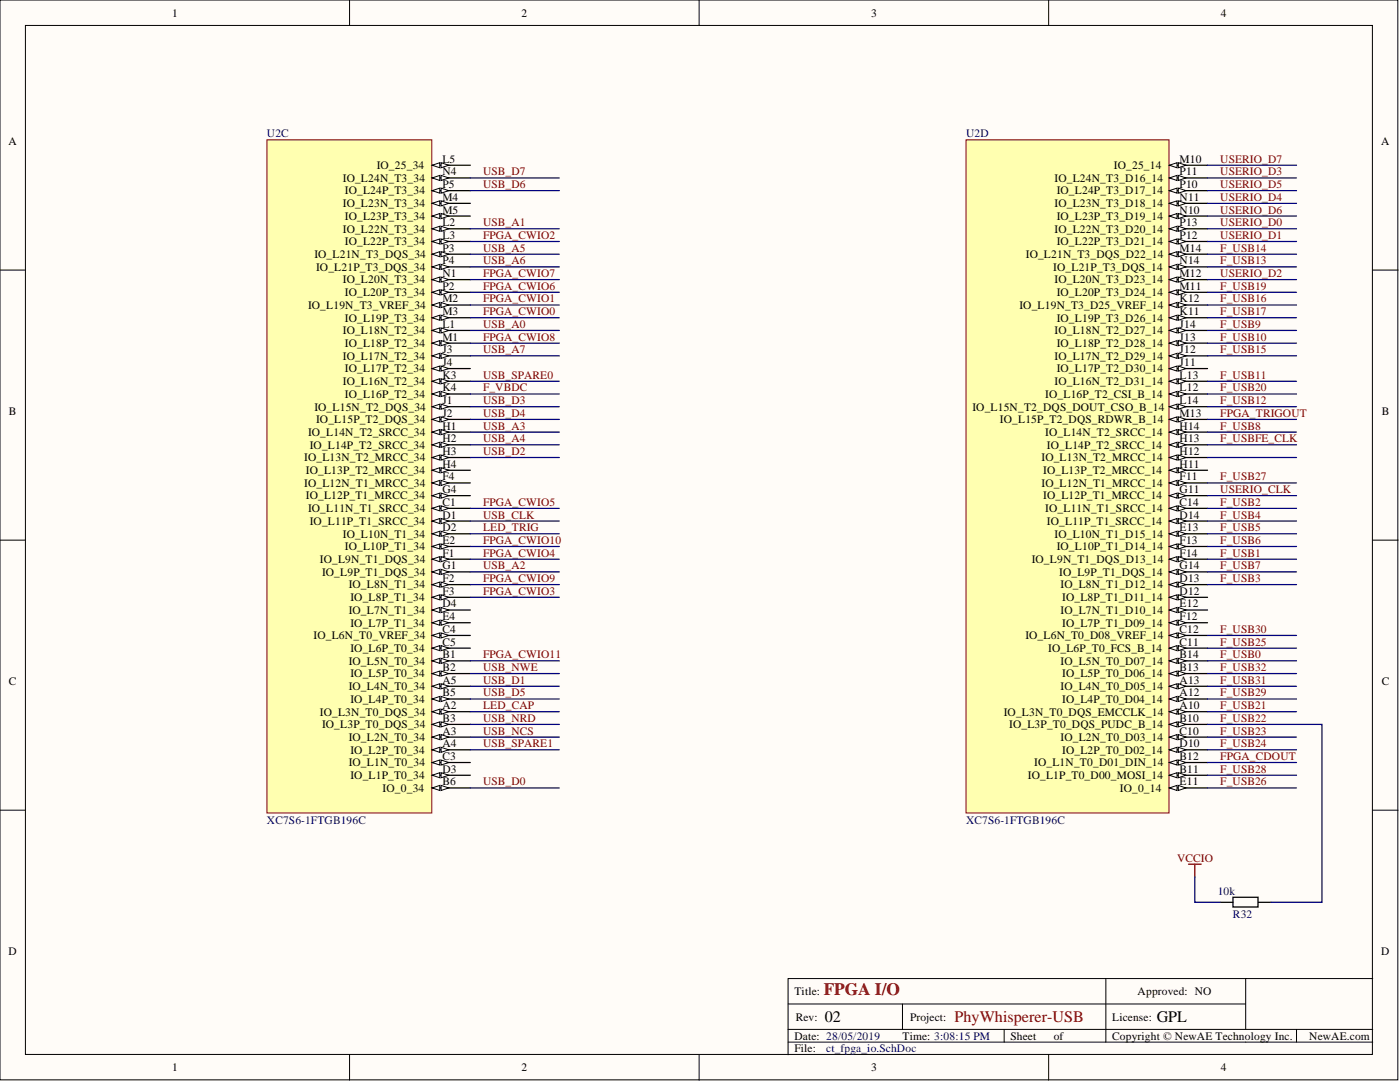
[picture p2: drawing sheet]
<svg xmlns="http://www.w3.org/2000/svg" width="279mm" height="216mm" viewBox="0 0 279 216" stroke-linecap="round" stroke-linejoin="round" font-family="sans-serif">
<defs><g id="words">
<text font-size="3.5" fill="#800000" x="164.4" y="198.6">FPGA I/O</text>
<g font-size="3.2">
<text x="164.6" y="204">02</text>
<text x="230.8" y="204">GPL</text>
</g>
<text font-size="3.2" fill="#800000" x="190.5" y="204">PhyWhisperer-USB</text>
<g font-size="2.3">
<text x="34.3" y="3.3">1</text>
<text x="104.1" y="3.3">2</text>
<text x="173.9" y="3.3">3</text>
<text x="243.6" y="3.3">4</text>
<text x="1.7" y="29">A</text>
<text x="275.7" y="29">A</text>
<text x="75.2" y="33.7">IO_25_34</text>
<text x="88.3" y="35">N4</text>
<text x="88.3" y="32.5">L5</text>
<text x="222.3" y="33.7">IO_25_14</text>
<text x="235.4" y="35">P11</text>
<text x="235.4" y="32.5">M10</text>
<text x="68.4" y="41.3">IO_L23N_T3_34</text>
<text x="68.4" y="36.3">IO_L24N_T3_34</text>
<text x="68.8" y="38.8">IO_L24P_T3_34</text>
<text x="88.3" y="40.1">M4</text>
<text x="88.3" y="37.5">P5</text>
<text x="210.5" y="41.3">IO_L23N_T3_D18_14</text>
<text x="210.5" y="36.3">IO_L24N_T3_D16_14</text>
<text x="210.9" y="38.8">IO_L24P_T3_D17_14</text>
<text x="235.4" y="40.1">N11</text>
<text x="235.4" y="37.5">P10</text>
<text x="68.4" y="46.4">IO_L22N_T3_34</text>
<text x="68.8" y="43.9">IO_L23P_T3_34</text>
<text x="88.3" y="47.7">L3</text>
<text x="88.3" y="45.1">L2</text>
<text x="88.3" y="42.6">M5</text>
<text x="210.5" y="46.4">IO_L22N_T3_D20_14</text>
<text x="210.9" y="43.9">IO_L23P_T3_D19_14</text>
<text x="235.4" y="47.7">P12</text>
<text x="235.4" y="45.1">P13</text>
<text x="235.4" y="42.6">N10</text>
<text x="62.7" y="51.5">IO_L21N_T3_DQS_34</text>
<text x="68.8" y="48.9">IO_L22P_T3_34</text>
<text x="88.3" y="52.7">P4</text>
<text x="88.3" y="50.2">P3</text>
<text x="204.7" y="51.5">IO_L21N_T3_DQS_D22_14</text>
<text x="210.9" y="48.9">IO_L22P_T3_D21_14</text>
<text x="235.4" y="52.7">N14</text>
<text x="235.4" y="50.2">M14</text>
<text x="63.1" y="54">IO_L21P_T3_DQS_34</text>
<text x="68.4" y="56.6">IO_L20N_T3_34</text>
<text x="68.8" y="59.1">IO_L20P_T3_34</text>
<text x="88.3" y="57.8">P2</text>
<text x="88.3" y="55.3">N1</text>
<text x="210.2" y="54">IO_L21P_T3_DQS_14</text>
<text x="210.5" y="56.6">IO_L20N_T3_D23_14</text>
<text x="210.9" y="59.1">IO_L20P_T3_D24_14</text>
<text x="235.4" y="57.8">M11</text>
<text x="235.4" y="55.3">M12</text>
<text x="61.5" y="61.6">IO_L19N_T3_VREF_34</text>
<text x="68.8" y="64.2">IO_L19P_T3_34</text>
<text x="88.3" y="65.4">L1</text>
<text x="88.3" y="62.9">M3</text>
<text x="88.3" y="60.4">M2</text>
<text x="203.4" y="61.6">IO_L19N_T3_D25_VREF_14</text>
<text x="210.9" y="64.2">IO_L19P_T3_D26_14</text>
<text x="235.4" y="65.4">J14</text>
<text x="235.4" y="62.9">K11</text>
<text x="235.4" y="60.4">K12</text>
<text x="68.4" y="71.8">IO_L17N_T2_34</text>
<text x="68.4" y="66.7">IO_L18N_T2_34</text>
<text x="68.8" y="69.2">IO_L18P_T2_34</text>
<text x="88.3" y="70.5">J3</text>
<text x="88.3" y="68">M1</text>
<text x="210.5" y="71.8">IO_L17N_T2_D29_14</text>
<text x="210.5" y="66.7">IO_L18N_T2_D27_14</text>
<text x="210.9" y="69.2">IO_L18P_T2_D28_14</text>
<text x="235.4" y="70.5">J12</text>
<text x="235.4" y="68">J13</text>
<text x="68.4" y="76.8">IO_L16N_T2_34</text>
<text x="68.8" y="74.3">IO_L17P_T2_34</text>
<text x="88.3" y="75.6">K3</text>
<text x="88.3" y="73">J4</text>
<text x="210.5" y="76.8">IO_L16N_T2_D31_14</text>
<text x="210.9" y="74.3">IO_L17P_T2_D30_14</text>
<text x="235.4" y="75.6">L13</text>
<text x="235.4" y="73">J11</text>
<text x="1.8" y="82.8">B</text>
<text x="62.7" y="81.9">IO_L15N_T2_DQS_34</text>
<text x="68.8" y="79.4">IO_L16P_T2_34</text>
<text x="88.3" y="83.2">J2</text>
<text x="88.3" y="80.6">J1</text>
<text x="88.3" y="78.1">K4</text>
<text x="194.1" y="81.9">IO_L15N_T2_DQS_DOUT_CSO_B_14</text>
<text x="208.6" y="79.4">IO_L16P_T2_CSI_B_14</text>
<text x="235.4" y="83.2">M13</text>
<text x="235.4" y="80.6">L14</text>
<text x="235.4" y="78.1">L12</text>
<text x="275.7" y="82.8">B</text>
<text x="61.5" y="87">IO_L14N_T2_SRCC_34</text>
<text x="61.8" y="89.5">IO_L14P_T2_SRCC_34</text>
<text x="63.1" y="84.4">IO_L15P_T2_DQS_34</text>
<text x="88.3" y="88.3">H2</text>
<text x="88.3" y="85.7">H1</text>
<text x="199.6" y="84.4">IO_L15P_T2_DQS_RDWR_B_14</text>
<text x="208.6" y="87">IO_L14N_T2_SRCC_14</text>
<text x="208.9" y="89.5">IO_L14P_T2_SRCC_14</text>
<text x="235.4" y="88.3">H13</text>
<text x="235.4" y="85.7">H14</text>
<text x="60.7" y="92.1">IO_L13N_T2_MRCC_34</text>
<text x="61.1" y="94.6">IO_L13P_T2_MRCC_34</text>
<text x="88.3" y="95.9">F4</text>
<text x="88.3" y="93.3">H4</text>
<text x="88.3" y="90.8">H3</text>
<text x="207.8" y="92.1">IO_L13N_T2_MRCC_14</text>
<text x="208.2" y="94.6">IO_L13P_T2_MRCC_14</text>
<text x="235.4" y="95.9">F11</text>
<text x="235.4" y="93.3">H11</text>
<text x="235.4" y="90.8">H12</text>
<text x="60.7" y="97.1">IO_L12N_T1_MRCC_34</text>
<text x="61.1" y="99.7">IO_L12P_T1_MRCC_34</text>
<text x="88.3" y="100.9">C1</text>
<text x="88.3" y="98.4">G4</text>
<text x="207.8" y="97.1">IO_L12N_T1_MRCC_14</text>
<text x="208.2" y="99.7">IO_L12P_T1_MRCC_14</text>
<text x="235.4" y="100.9">C14</text>
<text x="235.4" y="98.4">G11</text>
<text x="61.5" y="102.2">IO_L11N_T1_SRCC_34</text>
<text x="61.8" y="104.7">IO_L11P_T1_SRCC_34</text>
<text x="68.4" y="107.3">IO_L10N_T1_34</text>
<text x="88.3" y="106">D2</text>
<text x="88.3" y="103.5">D1</text>
<text x="208.6" y="102.2">IO_L11N_T1_SRCC_14</text>
<text x="208.9" y="104.7">IO_L11P_T1_SRCC_14</text>
<text x="210.5" y="107.3">IO_L10N_T1_D15_14</text>
<text x="235.4" y="106">E13</text>
<text x="235.4" y="103.5">D14</text>
<text x="63.8" y="112.3">IO_L9N_T1_DQS_34</text>
<text x="68.8" y="109.8">IO_L10P_T1_34</text>
<text x="88.3" y="113.6">G1</text>
<text x="88.3" y="111.1">F1</text>
<text x="88.3" y="108.5">E2</text>
<text x="205.9" y="112.3">IO_L9N_T1_DQS_D13_14</text>
<text x="210.9" y="109.8">IO_L10P_T1_D14_14</text>
<text x="235.4" y="113.6">G14</text>
<text x="235.4" y="111.1">F14</text>
<text x="235.4" y="108.5">F13</text>
<text x="64.3" y="114.9">IO_L9P_T1_DQS_34</text>
<text x="69.6" y="117.4">IO_L8N_T1_34</text>
<text x="69.9" y="119.9">IO_L8P_T1_34</text>
<text x="88.3" y="118.7">F3</text>
<text x="88.3" y="116.1">F2</text>
<text x="211.4" y="114.9">IO_L9P_T1_DQS_14</text>
<text x="211.6" y="117.4">IO_L8N_T1_D12_14</text>
<text x="212" y="119.9">IO_L8P_T1_D11_14</text>
<text x="235.4" y="118.7">D12</text>
<text x="235.4" y="116.1">D13</text>
<text x="69.6" y="122.5">IO_L7N_T1_34</text>
<text x="69.9" y="125">IO_L7P_T1_34</text>
<text x="88.3" y="123.8">E4</text>
<text x="88.3" y="121.2">D4</text>
<text x="211.6" y="122.5">IO_L7N_T1_D10_14</text>
<text x="212" y="125">IO_L7P_T1_D09_14</text>
<text x="235.4" y="123.8">F12</text>
<text x="235.4" y="121.2">E12</text>
<text x="62.6" y="127.6">IO_L6N_T0_VREF_34</text>
<text x="69.9" y="130.1">IO_L6P_T0_34</text>
<text x="88.3" y="131.4">B1</text>
<text x="88.3" y="128.8">C5</text>
<text x="88.3" y="126.3">C4</text>
<text x="204.6" y="127.6">IO_L6N_T0_D08_VREF_14</text>
<text x="209.2" y="130.1">IO_L6P_T0_FCS_B_14</text>
<text x="235.4" y="131.4">B14</text>
<text x="235.4" y="128.8">C11</text>
<text x="235.4" y="126.3">C12</text>
<text x="1.8" y="136.8">C</text>
<text x="69.6" y="137.7">IO_L4N_T0_34</text>
<text x="69.6" y="132.6">IO_L5N_T0_34</text>
<text x="69.9" y="135.2">IO_L5P_T0_34</text>
<text x="88.3" y="136.4">A5</text>
<text x="88.3" y="133.9">B2</text>
<text x="211.6" y="137.7">IO_L4N_T0_D05_14</text>
<text x="211.6" y="132.6">IO_L5N_T0_D07_14</text>
<text x="212" y="135.2">IO_L5P_T0_D06_14</text>
<text x="235.4" y="136.4">A13</text>
<text x="235.4" y="133.9">B13</text>
<text x="275.7" y="136.8">C</text>
<text x="63.8" y="142.8">IO_L3N_T0_DQS_34</text>
<text x="69.9" y="140.2">IO_L4P_T0_34</text>
<text x="88.3" y="141.5">A2</text>
<text x="88.3" y="139">B5</text>
<text x="200.3" y="142.8">IO_L3N_T0_DQS_EMCCLK_14</text>
<text x="212" y="140.2">IO_L4P_T0_D04_14</text>
<text x="235.4" y="141.5">A10</text>
<text x="235.4" y="139">A12</text>
<text x="64.3" y="145.3">IO_L3P_T0_DQS_34</text>
<text x="69.6" y="147.8">IO_L2N_T0_34</text>
<text x="88.3" y="149.1">A4</text>
<text x="88.3" y="146.6">A3</text>
<text x="88.3" y="144">B3</text>
<text x="201.4" y="145.3">IO_L3P_T0_DQS_PUDC_B_14</text>
<text x="211.6" y="147.8">IO_L2N_T0_D03_14</text>
<text x="235.4" y="149.1">D10</text>
<text x="235.4" y="146.6">C10</text>
<text x="235.4" y="144">B10</text>
<text x="69.6" y="152.9">IO_L1N_T0_34</text>
<text x="69.9" y="155.4">IO_L1P_T0_34</text>
<text x="69.9" y="150.4">IO_L2P_T0_34</text>
<text x="88.3" y="154.2">D3</text>
<text x="88.3" y="151.6">C3</text>
<text x="205.1" y="155.4">IO_L1P_T0_D00_MOSI_14</text>
<text x="206.4" y="152.9">IO_L1N_T0_D01_DIN_14</text>
<text x="212" y="150.4">IO_L2P_T0_D02_14</text>
<text x="235.4" y="154.2">B11</text>
<text x="235.4" y="151.6">B12</text>
<text x="76.4" y="158">IO_0_34</text>
<text x="88.3" y="156.7">B6</text>
<text x="223.5" y="158">IO_0_14</text>
<text x="235.4" y="156.7">E11</text>
<text x="1.7" y="190.6">D</text>
<text x="275.7" y="190.6">D</text>
<text x="158.5" y="198.6">Title:</text>
<text x="158.8" y="203.6">Rev:</text>
<text x="181.6" y="203.6">Project:</text>
<text x="222" y="203.6">License:</text>
<text x="227" y="198.6">Approved: NO</text>
<text x="158.5" y="207.4">Date: 28/05/2019</text>
<text x="158.5" y="210">File:</text>
<text x="180.1" y="207.4">Time: 3:08:15 PM</text>
<text x="201.7" y="207.4">Sheet</text>
<text x="210.3" y="207.4">of</text>
<text x="222" y="207.4">Copyright © NewAE Technology Inc.</text>
<text x="261.3" y="207.4">NewAE.com</text>
<text x="34.3" y="213.8">1</text>
<text x="104.1" y="213.8">2</text>
<text x="173.9" y="213.8">3</text>
<text x="243.6" y="213.8">4</text>
</g>
<g font-size="2.3" fill="#000080">
<text x="53.3" y="27.4">U2C</text>
<text x="192.8" y="27.4">U2D</text>
<text x="53.3" y="164.3">XC7S6-1FTGB196C</text>
<text x="192.8" y="164.3">XC7S6-1FTGB196C</text>
<text x="243" y="178.5">10k</text>
<text x="246.1" y="183.1">R32</text>
<text x="164.9" y="210">ct_fpga_io.SchDoc</text>
</g>
<g font-size="2.3" fill="#800000">
<text x="96.4" y="35">USB_D7</text>
<text x="243.5" y="35">USERIO_D3</text>
<text x="243.5" y="32.5">USERIO_D7</text>
<text x="96.4" y="37.5">USB_D6</text>
<text x="243.5" y="40.1">USERIO_D4</text>
<text x="243.5" y="37.5">USERIO_D5</text>
<text x="96.4" y="45.1">USB_A1</text>
<text x="96.4" y="47.7">FPGA_CWIO2</text>
<text x="243.5" y="45.1">USERIO_D0</text>
<text x="243.5" y="47.7">USERIO_D1</text>
<text x="243.5" y="42.6">USERIO_D6</text>
<text x="96.4" y="50.2">USB_A5</text>
<text x="96.4" y="52.7">USB_A6</text>
<text x="243.5" y="52.7">F_USB13</text>
<text x="243.5" y="50.2">F_USB14</text>
<text x="96.4" y="57.8">FPGA_CWIO6</text>
<text x="96.4" y="55.3">FPGA_CWIO7</text>
<text x="243.5" y="55.3">USERIO_D2</text>
<text x="243.5" y="57.8">F_USB19</text>
<text x="96.4" y="65.4">USB_A0</text>
<text x="96.4" y="62.9">FPGA_CWIO0</text>
<text x="96.4" y="60.4">FPGA_CWIO1</text>
<text x="243.5" y="65.4">F_USB9</text>
<text x="243.5" y="60.4">F_USB16</text>
<text x="243.5" y="62.9">F_USB17</text>
<text x="96.4" y="70.5">USB_A7</text>
<text x="96.4" y="68">FPGA_CWIO8</text>
<text x="243.5" y="68">F_USB10</text>
<text x="243.5" y="70.5">F_USB15</text>
<text x="96.4" y="75.6">USB_SPARE0</text>
<text x="243.5" y="75.6">F_USB11</text>
<text x="96.4" y="80.6">USB_D3</text>
<text x="96.4" y="83.2">USB_D4</text>
<text x="96.4" y="78.1">F_VBDC</text>
<text x="243.5" y="80.6">F_USB12</text>
<text x="243.5" y="78.1">F_USB20</text>
<text x="243.5" y="83.2">FPGA_TRIGOUT</text>
<text x="96.4" y="85.7">USB_A3</text>
<text x="96.4" y="88.3">USB_A4</text>
<text x="243.5" y="85.7">F_USB8</text>
<text x="243.5" y="88.3">F_USBFE_CLK</text>
<text x="96.4" y="90.8">USB_D2</text>
<text x="243.5" y="95.9">F_USB27</text>
<text x="96.4" y="100.9">FPGA_CWIO5</text>
<text x="243.5" y="98.4">USERIO_CLK</text>
<text x="243.5" y="100.9">F_USB2</text>
<text x="96.4" y="103.5">USB_CLK</text>
<text x="96.4" y="106">LED_TRIG</text>
<text x="243.5" y="103.5">F_USB4</text>
<text x="243.5" y="106">F_USB5</text>
<text x="96.4" y="113.6">USB_A2</text>
<text x="96.4" y="111.1">FPGA_CWIO4</text>
<text x="96.4" y="108.5">FPGA_CWIO10</text>
<text x="243.5" y="111.1">F_USB1</text>
<text x="243.5" y="108.5">F_USB6</text>
<text x="243.5" y="113.6">F_USB7</text>
<text x="96.4" y="118.7">FPGA_CWIO3</text>
<text x="96.4" y="116.1">FPGA_CWIO9</text>
<text x="243.5" y="116.1">F_USB3</text>
<text x="96.4" y="131.4">FPGA_CWIO11</text>
<text x="243.5" y="131.4">F_USB0</text>
<text x="243.5" y="128.8">F_USB25</text>
<text x="243.5" y="126.3">F_USB30</text>
<text x="96.4" y="136.4">USB_D1</text>
<text x="96.4" y="133.9">USB_NWE</text>
<text x="243.5" y="136.4">F_USB31</text>
<text x="243.5" y="133.9">F_USB32</text>
<text x="96.4" y="139">USB_D5</text>
<text x="96.4" y="141.5">LED_CAP</text>
<text x="243.5" y="141.5">F_USB21</text>
<text x="243.5" y="139">F_USB29</text>
<text x="96.4" y="144">USB_NRD</text>
<text x="96.4" y="146.6">USB_NCS</text>
<text x="96.4" y="149.1">USB_SPARE1</text>
<text x="243.5" y="144">F_USB22</text>
<text x="243.5" y="146.6">F_USB23</text>
<text x="243.5" y="149.1">F_USB24</text>
<text x="243.5" y="151.6">FPGA_CDOUT</text>
<text x="243.5" y="154.2">F_USB28</text>
<text x="96.4" y="156.7">USB_D0</text>
<text x="243.5" y="156.7">F_USB26</text>
<text x="234.9" y="171.9">VCCIO</text>
</g>
</g></defs>
<g fill="#fffcf8" stroke="#000" stroke-width=".2">
<path d="M0 0h279v215.5h-279z"/>
<path d="M5.1 5.1h268.8v205.3h-268.8z"/>
</g>
<g fill="none" stroke="#000" stroke-width=".2">
<path d="M69.8 0v5.1M139.5 0v5.1M209.3 0v5.1M0 53.9h5.1M274 53.9h5M0 107.8h5.1M274 107.8h5M0 161.7h5.1M274 161.7h5M220.7 195.3v12.6M248.6 195.3h-91.3v15.2M274 195.3h-25.4v10.1"/>
<path d="M69.8 210.5v5M139.5 210.5v5M157.3 200.3h91.3M157.3 207.9h116.7M157.3 205.4h116.7M180.1 200.3v5.1M200.4 205.4v2.5M209.3 210.5v5M258.7 205.4v2.5"/>
</g>
<path d="M53.3 27.9h32.9v134.3h-32.9z" fill="#ffffb0" stroke="#800000" stroke-width=".2"/>
<path d="M86.2 157.2h7.7" fill="none" stroke="#000" stroke-width=".25"/>
<path d="M86.2 157.2l1.6-.5v1z" fill="#fffcf8"/>
<path d="M86.2 157.2l1.6-.5v1z" fill="none" stroke="#000" stroke-width=".2"/>
<path d="M88 156.7l1.5 .5-1.5 .5z" fill="#fffcf8"/>
<path d="M88 156.7l1.5 .5-1.5 .5z" fill="none" stroke="#000" stroke-width=".2"/>
<path d="M86.2 154.7h7.7" fill="none" stroke="#000" stroke-width=".25"/>
<path d="M86.2 154.7l1.6-.5v1z" fill="#fffcf8"/>
<path d="M86.2 154.7l1.6-.5v1z" fill="none" stroke="#000" stroke-width=".2"/>
<path d="M88 154.2l1.5 .5-1.5 .5z" fill="#fffcf8"/>
<path d="M88 154.2l1.5 .5-1.5 .5z" fill="none" stroke="#000" stroke-width=".2"/>
<path d="M86.2 152.2h7.7" fill="none" stroke="#000" stroke-width=".25"/>
<path d="M86.2 152.2l1.6-.6v1.1z" fill="#fffcf8"/>
<path d="M86.2 152.2l1.6-.6v1.1z" fill="none" stroke="#000" stroke-width=".2"/>
<path d="M88 151.6l1.5 .6-1.5 .5z" fill="#fffcf8"/>
<path d="M88 151.6l1.5 .6-1.5 .5z" fill="none" stroke="#000" stroke-width=".2"/>
<path d="M86.2 149.6h7.7" fill="none" stroke="#000" stroke-width=".25"/>
<path d="M86.2 149.6l1.6-.5v1z" fill="#fffcf8"/>
<path d="M86.2 149.6l1.6-.5v1z" fill="none" stroke="#000" stroke-width=".2"/>
<path d="M88 149.1l1.5 .5-1.5 .5z" fill="#fffcf8"/>
<path d="M88 149.1l1.5 .5-1.5 .5z" fill="none" stroke="#000" stroke-width=".2"/>
<path d="M86.2 147.1h7.7" fill="none" stroke="#000" stroke-width=".25"/>
<path d="M86.2 147.1l1.6-.5v1z" fill="#fffcf8"/>
<path d="M86.2 147.1l1.6-.5v1z" fill="none" stroke="#000" stroke-width=".2"/>
<path d="M88 146.6l1.5 .5-1.5 .5z" fill="#fffcf8"/>
<path d="M88 146.6l1.5 .5-1.5 .5z" fill="none" stroke="#000" stroke-width=".2"/>
<path d="M86.2 144.5h7.7" fill="none" stroke="#000" stroke-width=".25"/>
<path d="M86.2 144.5l1.6-.5v1.1z" fill="#fffcf8"/>
<path d="M86.2 144.5l1.6-.5v1.1z" fill="none" stroke="#000" stroke-width=".2"/>
<path d="M88 144l1.5 .5-1.5 .6z" fill="#fffcf8"/>
<path d="M88 144l1.5 .5-1.5 .6z" fill="none" stroke="#000" stroke-width=".2"/>
<path d="M86.2 142h7.7" fill="none" stroke="#000" stroke-width=".25"/>
<path d="M86.2 142l1.6-.5v1z" fill="#fffcf8"/>
<path d="M86.2 142l1.6-.5v1z" fill="none" stroke="#000" stroke-width=".2"/>
<path d="M88 141.5l1.5 .5-1.5 .5z" fill="#fffcf8"/>
<path d="M88 141.5l1.5 .5-1.5 .5z" fill="none" stroke="#000" stroke-width=".2"/>
<path d="M86.2 139.5h7.7" fill="none" stroke="#000" stroke-width=".25"/>
<path d="M86.2 139.5l1.6-.5v1z" fill="#fffcf8"/>
<path d="M86.2 139.5l1.6-.5v1z" fill="none" stroke="#000" stroke-width=".2"/>
<path d="M88 139l1.5 .5-1.5 .5z" fill="#fffcf8"/>
<path d="M88 139l1.5 .5-1.5 .5z" fill="none" stroke="#000" stroke-width=".2"/>
<path d="M86.2 136.9h7.7" fill="none" stroke="#000" stroke-width=".25"/>
<path d="M86.2 136.9l1.6-.5v1z" fill="#fffcf8"/>
<path d="M86.2 136.9l1.6-.5v1z" fill="none" stroke="#000" stroke-width=".2"/>
<path d="M88 136.4l1.5 .5-1.5 .5z" fill="#fffcf8"/>
<path d="M88 136.4l1.5 .5-1.5 .5z" fill="none" stroke="#000" stroke-width=".2"/>
<path d="M86.2 134.4h7.7" fill="none" stroke="#000" stroke-width=".25"/>
<path d="M86.2 134.4l1.6-.5v1z" fill="#fffcf8"/>
<path d="M86.2 134.4l1.6-.5v1z" fill="none" stroke="#000" stroke-width=".2"/>
<path d="M88 133.9l1.5 .5-1.5 .5z" fill="#fffcf8"/>
<path d="M88 133.9l1.5 .5-1.5 .5z" fill="none" stroke="#000" stroke-width=".2"/>
<path d="M86.2 131.9h7.7" fill="none" stroke="#000" stroke-width=".25"/>
<path d="M86.2 131.9l1.6-.5v1z" fill="#fffcf8"/>
<path d="M86.2 131.9l1.6-.5v1z" fill="none" stroke="#000" stroke-width=".2"/>
<path d="M88 131.4l1.5 .5-1.5 .5z" fill="#fffcf8"/>
<path d="M88 131.4l1.5 .5-1.5 .5z" fill="none" stroke="#000" stroke-width=".2"/>
<path d="M86.2 129.3h7.7" fill="none" stroke="#000" stroke-width=".25"/>
<path d="M86.2 129.3l1.6-.5v1z" fill="#fffcf8"/>
<path d="M86.2 129.3l1.6-.5v1z" fill="none" stroke="#000" stroke-width=".2"/>
<path d="M88 128.8l1.5 .5-1.5 .5z" fill="#fffcf8"/>
<path d="M88 128.8l1.5 .5-1.5 .5z" fill="none" stroke="#000" stroke-width=".2"/>
<path d="M86.2 126.8h7.7" fill="none" stroke="#000" stroke-width=".25"/>
<path d="M86.2 126.8l1.6-.5v1z" fill="#fffcf8"/>
<path d="M86.2 126.8l1.6-.5v1z" fill="none" stroke="#000" stroke-width=".2"/>
<path d="M88 126.3l1.5 .5-1.5 .5z" fill="#fffcf8"/>
<path d="M88 126.3l1.5 .5-1.5 .5z" fill="none" stroke="#000" stroke-width=".2"/>
<path d="M86.2 124.3h7.7" fill="none" stroke="#000" stroke-width=".25"/>
<path d="M86.2 124.3l1.6-.5v1z" fill="#fffcf8"/>
<path d="M86.2 124.3l1.6-.5v1z" fill="none" stroke="#000" stroke-width=".2"/>
<path d="M88 123.8l1.5 .5-1.5 .5z" fill="#fffcf8"/>
<path d="M88 123.8l1.5 .5-1.5 .5z" fill="none" stroke="#000" stroke-width=".2"/>
<path d="M86.2 121.7h7.7" fill="none" stroke="#000" stroke-width=".25"/>
<path d="M86.2 121.7l1.6-.5v1z" fill="#fffcf8"/>
<path d="M86.2 121.7l1.6-.5v1z" fill="none" stroke="#000" stroke-width=".2"/>
<path d="M88 121.2l1.5 .5-1.5 .5z" fill="#fffcf8"/>
<path d="M88 121.2l1.5 .5-1.5 .5z" fill="none" stroke="#000" stroke-width=".2"/>
<path d="M86.2 119.2h7.7" fill="none" stroke="#000" stroke-width=".25"/>
<path d="M86.2 119.2l1.6-.5v1z" fill="#fffcf8"/>
<path d="M86.2 119.2l1.6-.5v1z" fill="none" stroke="#000" stroke-width=".2"/>
<path d="M88 118.7l1.5 .5-1.5 .5z" fill="#fffcf8"/>
<path d="M88 118.7l1.5 .5-1.5 .5z" fill="none" stroke="#000" stroke-width=".2"/>
<path d="M86.2 116.7h7.7" fill="none" stroke="#000" stroke-width=".25"/>
<path d="M86.2 116.7l1.6-.6v1.1z" fill="#fffcf8"/>
<path d="M86.2 116.7l1.6-.6v1.1z" fill="none" stroke="#000" stroke-width=".2"/>
<path d="M88 116.1l1.5 .6-1.5 .5z" fill="#fffcf8"/>
<path d="M88 116.1l1.5 .6-1.5 .5z" fill="none" stroke="#000" stroke-width=".2"/>
<path d="M86.2 114.1h7.7" fill="none" stroke="#000" stroke-width=".25"/>
<path d="M86.2 114.1l1.6-.5v1z" fill="#fffcf8"/>
<path d="M86.2 114.1l1.6-.5v1z" fill="none" stroke="#000" stroke-width=".2"/>
<path d="M88 113.6l1.5 .5-1.5 .5z" fill="#fffcf8"/>
<path d="M88 113.6l1.5 .5-1.5 .5z" fill="none" stroke="#000" stroke-width=".2"/>
<path d="M86.2 111.6h7.7" fill="none" stroke="#000" stroke-width=".25"/>
<path d="M86.2 111.6l1.6-.5v1z" fill="#fffcf8"/>
<path d="M86.2 111.6l1.6-.5v1z" fill="none" stroke="#000" stroke-width=".2"/>
<path d="M88 111.1l1.5 .5-1.5 .5z" fill="#fffcf8"/>
<path d="M88 111.1l1.5 .5-1.5 .5z" fill="none" stroke="#000" stroke-width=".2"/>
<path d="M86.2 109h7.7" fill="none" stroke="#000" stroke-width=".25"/>
<path d="M86.2 109l1.6-.5v1.1z" fill="#fffcf8"/>
<path d="M86.2 109l1.6-.5v1.1z" fill="none" stroke="#000" stroke-width=".2"/>
<path d="M88 108.5l1.5 .5-1.5 .6z" fill="#fffcf8"/>
<path d="M88 108.5l1.5 .5-1.5 .6z" fill="none" stroke="#000" stroke-width=".2"/>
<path d="M86.2 106.5h7.7" fill="none" stroke="#000" stroke-width=".25"/>
<path d="M86.2 106.5l1.6-.5v1z" fill="#fffcf8"/>
<path d="M86.2 106.5l1.6-.5v1z" fill="none" stroke="#000" stroke-width=".2"/>
<path d="M88 106l1.5 .5-1.5 .5z" fill="#fffcf8"/>
<path d="M88 106l1.5 .5-1.5 .5z" fill="none" stroke="#000" stroke-width=".2"/>
<path d="M86.2 104h7.7" fill="none" stroke="#000" stroke-width=".25"/>
<path d="M86.2 104l1.6-.5v1z" fill="#fffcf8"/>
<path d="M86.2 104l1.6-.5v1z" fill="none" stroke="#000" stroke-width=".2"/>
<path d="M88 103.5l1.5 .5-1.5 .5z" fill="#fffcf8"/>
<path d="M88 103.5l1.5 .5-1.5 .5z" fill="none" stroke="#000" stroke-width=".2"/>
<path d="M86.2 101.4h7.7" fill="none" stroke="#000" stroke-width=".25"/>
<path d="M86.2 101.4l1.6-.5v1z" fill="#fffcf8"/>
<path d="M86.2 101.4l1.6-.5v1z" fill="none" stroke="#000" stroke-width=".2"/>
<path d="M88 100.9l1.5 .5-1.5 .5z" fill="#fffcf8"/>
<path d="M88 100.9l1.5 .5-1.5 .5z" fill="none" stroke="#000" stroke-width=".2"/>
<path d="M86.2 98.9h7.7" fill="none" stroke="#000" stroke-width=".25"/>
<path d="M86.2 98.9l1.6-.5v1z" fill="#fffcf8"/>
<path d="M86.2 98.9l1.6-.5v1z" fill="none" stroke="#000" stroke-width=".2"/>
<path d="M88 98.4l1.5 .5-1.5 .5z" fill="#fffcf8"/>
<path d="M88 98.4l1.5 .5-1.5 .5z" fill="none" stroke="#000" stroke-width=".2"/>
<path d="M86.2 96.4h7.7" fill="none" stroke="#000" stroke-width=".25"/>
<path d="M86.2 96.4l1.6-.5v1z" fill="#fffcf8"/>
<path d="M86.2 96.4l1.6-.5v1z" fill="none" stroke="#000" stroke-width=".2"/>
<path d="M88 95.9l1.5 .5-1.5 .5z" fill="#fffcf8"/>
<path d="M88 95.9l1.5 .5-1.5 .5z" fill="none" stroke="#000" stroke-width=".2"/>
<path d="M86.2 93.8h7.7" fill="none" stroke="#000" stroke-width=".25"/>
<path d="M86.2 93.8l1.6-.5v1z" fill="#fffcf8"/>
<path d="M86.2 93.8l1.6-.5v1z" fill="none" stroke="#000" stroke-width=".2"/>
<path d="M88 93.3l1.5 .5-1.5 .5z" fill="#fffcf8"/>
<path d="M88 93.3l1.5 .5-1.5 .5z" fill="none" stroke="#000" stroke-width=".2"/>
<path d="M86.2 91.3h7.7" fill="none" stroke="#000" stroke-width=".25"/>
<path d="M86.2 91.3l1.6-.5v1z" fill="#fffcf8"/>
<path d="M86.2 91.3l1.6-.5v1z" fill="none" stroke="#000" stroke-width=".2"/>
<path d="M88 90.8l1.5 .5-1.5 .5z" fill="#fffcf8"/>
<path d="M88 90.8l1.5 .5-1.5 .5z" fill="none" stroke="#000" stroke-width=".2"/>
<path d="M86.2 88.8h7.7" fill="none" stroke="#000" stroke-width=".25"/>
<path d="M86.2 88.8l1.6-.5v1z" fill="#fffcf8"/>
<path d="M86.2 88.8l1.6-.5v1z" fill="none" stroke="#000" stroke-width=".2"/>
<path d="M88 88.3l1.5 .5-1.5 .5z" fill="#fffcf8"/>
<path d="M88 88.3l1.5 .5-1.5 .5z" fill="none" stroke="#000" stroke-width=".2"/>
<path d="M86.2 86.2h7.7" fill="none" stroke="#000" stroke-width=".25"/>
<path d="M86.2 86.2l1.6-.5v1z" fill="#fffcf8"/>
<path d="M86.2 86.2l1.6-.5v1z" fill="none" stroke="#000" stroke-width=".2"/>
<path d="M88 85.7l1.5 .5-1.5 .5z" fill="#fffcf8"/>
<path d="M88 85.7l1.5 .5-1.5 .5z" fill="none" stroke="#000" stroke-width=".2"/>
<path d="M86.2 83.7h7.7" fill="none" stroke="#000" stroke-width=".25"/>
<path d="M86.2 83.7l1.6-.5v1z" fill="#fffcf8"/>
<path d="M86.2 83.7l1.6-.5v1z" fill="none" stroke="#000" stroke-width=".2"/>
<path d="M88 83.2l1.5 .5-1.5 .5z" fill="#fffcf8"/>
<path d="M88 83.2l1.5 .5-1.5 .5z" fill="none" stroke="#000" stroke-width=".2"/>
<path d="M86.2 81.2h7.7" fill="none" stroke="#000" stroke-width=".25"/>
<path d="M86.2 81.2l1.6-.6v1.1z" fill="#fffcf8"/>
<path d="M86.2 81.2l1.6-.6v1.1z" fill="none" stroke="#000" stroke-width=".2"/>
<path d="M88 80.6l1.5 .6-1.5 .5z" fill="#fffcf8"/>
<path d="M88 80.6l1.5 .6-1.5 .5z" fill="none" stroke="#000" stroke-width=".2"/>
<path d="M86.2 78.6h7.7" fill="none" stroke="#000" stroke-width=".25"/>
<path d="M86.2 78.6l1.6-.5v1z" fill="#fffcf8"/>
<path d="M86.2 78.6l1.6-.5v1z" fill="none" stroke="#000" stroke-width=".2"/>
<path d="M88 78.1l1.5 .5-1.5 .5z" fill="#fffcf8"/>
<path d="M88 78.1l1.5 .5-1.5 .5z" fill="none" stroke="#000" stroke-width=".2"/>
<path d="M86.2 76.1h7.7" fill="none" stroke="#000" stroke-width=".25"/>
<path d="M86.2 76.1l1.6-.5v1z" fill="#fffcf8"/>
<path d="M86.2 76.1l1.6-.5v1z" fill="none" stroke="#000" stroke-width=".2"/>
<path d="M88 75.6l1.5 .5-1.5 .5z" fill="#fffcf8"/>
<path d="M88 75.6l1.5 .5-1.5 .5z" fill="none" stroke="#000" stroke-width=".2"/>
<path d="M86.2 73.5h7.7" fill="none" stroke="#000" stroke-width=".25"/>
<path d="M86.2 73.5l1.6-.5v1.1z" fill="#fffcf8"/>
<path d="M86.2 73.5l1.6-.5v1.1z" fill="none" stroke="#000" stroke-width=".2"/>
<path d="M88 73l1.5 .5-1.5 .6z" fill="#fffcf8"/>
<path d="M88 73l1.5 .5-1.5 .6z" fill="none" stroke="#000" stroke-width=".2"/>
<path d="M86.2 71h7.7" fill="none" stroke="#000" stroke-width=".25"/>
<path d="M86.2 71l1.6-.5v1z" fill="#fffcf8"/>
<path d="M86.2 71l1.6-.5v1z" fill="none" stroke="#000" stroke-width=".2"/>
<path d="M88 70.5l1.5 .5-1.5 .5z" fill="#fffcf8"/>
<path d="M88 70.5l1.5 .5-1.5 .5z" fill="none" stroke="#000" stroke-width=".2"/>
<path d="M86.2 68.5h7.7" fill="none" stroke="#000" stroke-width=".25"/>
<path d="M86.2 68.5l1.6-.5v1z" fill="#fffcf8"/>
<path d="M86.2 68.5l1.6-.5v1z" fill="none" stroke="#000" stroke-width=".2"/>
<path d="M88 68l1.5 .5-1.5 .5z" fill="#fffcf8"/>
<path d="M88 68l1.5 .5-1.5 .5z" fill="none" stroke="#000" stroke-width=".2"/>
<path d="M86.2 65.9h7.7" fill="none" stroke="#000" stroke-width=".25"/>
<path d="M86.2 65.9l1.6-.5v1z" fill="#fffcf8"/>
<path d="M86.2 65.9l1.6-.5v1z" fill="none" stroke="#000" stroke-width=".2"/>
<path d="M88 65.4l1.5 .5-1.5 .5z" fill="#fffcf8"/>
<path d="M88 65.4l1.5 .5-1.5 .5z" fill="none" stroke="#000" stroke-width=".2"/>
<path d="M86.2 63.4h7.7" fill="none" stroke="#000" stroke-width=".25"/>
<path d="M86.2 63.4l1.6-.5v1z" fill="#fffcf8"/>
<path d="M86.2 63.4l1.6-.5v1z" fill="none" stroke="#000" stroke-width=".2"/>
<path d="M88 62.9l1.5 .5-1.5 .5z" fill="#fffcf8"/>
<path d="M88 62.9l1.5 .5-1.5 .5z" fill="none" stroke="#000" stroke-width=".2"/>
<path d="M86.2 60.9h7.7" fill="none" stroke="#000" stroke-width=".25"/>
<path d="M86.2 60.9l1.6-.5v1z" fill="#fffcf8"/>
<path d="M86.2 60.9l1.6-.5v1z" fill="none" stroke="#000" stroke-width=".2"/>
<path d="M88 60.4l1.5 .5-1.5 .5z" fill="#fffcf8"/>
<path d="M88 60.4l1.5 .5-1.5 .5z" fill="none" stroke="#000" stroke-width=".2"/>
<path d="M86.2 58.3h7.7" fill="none" stroke="#000" stroke-width=".25"/>
<path d="M86.2 58.3l1.6-.5v1z" fill="#fffcf8"/>
<path d="M86.2 58.3l1.6-.5v1z" fill="none" stroke="#000" stroke-width=".2"/>
<path d="M88 57.8l1.5 .5-1.5 .5z" fill="#fffcf8"/>
<path d="M88 57.8l1.5 .5-1.5 .5z" fill="none" stroke="#000" stroke-width=".2"/>
<path d="M86.2 55.8h7.7" fill="none" stroke="#000" stroke-width=".25"/>
<path d="M86.2 55.8l1.6-.5v1z" fill="#fffcf8"/>
<path d="M86.2 55.8l1.6-.5v1z" fill="none" stroke="#000" stroke-width=".2"/>
<path d="M88 55.3l1.5 .5-1.5 .5z" fill="#fffcf8"/>
<path d="M88 55.3l1.5 .5-1.5 .5z" fill="none" stroke="#000" stroke-width=".2"/>
<path d="M86.2 53.3h7.7" fill="none" stroke="#000" stroke-width=".25"/>
<path d="M86.2 53.3l1.6-.6v1.1z" fill="#fffcf8"/>
<path d="M86.2 53.3l1.6-.6v1.1z" fill="none" stroke="#000" stroke-width=".2"/>
<path d="M88 52.7l1.5 .6-1.5 .5z" fill="#fffcf8"/>
<path d="M88 52.7l1.5 .6-1.5 .5z" fill="none" stroke="#000" stroke-width=".2"/>
<path d="M86.2 50.7h7.7" fill="none" stroke="#000" stroke-width=".25"/>
<path d="M86.2 50.7l1.6-.5v1z" fill="#fffcf8"/>
<path d="M86.2 50.7l1.6-.5v1z" fill="none" stroke="#000" stroke-width=".2"/>
<path d="M88 50.2l1.5 .5-1.5 .5z" fill="#fffcf8"/>
<path d="M88 50.2l1.5 .5-1.5 .5z" fill="none" stroke="#000" stroke-width=".2"/>
<path d="M86.2 48.2h7.7" fill="none" stroke="#000" stroke-width=".25"/>
<path d="M86.2 48.2l1.6-.5v1z" fill="#fffcf8"/>
<path d="M86.2 48.2l1.6-.5v1z" fill="none" stroke="#000" stroke-width=".2"/>
<path d="M88 47.7l1.5 .5-1.5 .5z" fill="#fffcf8"/>
<path d="M88 47.7l1.5 .5-1.5 .5z" fill="none" stroke="#000" stroke-width=".2"/>
<path d="M86.2 45.6h7.7" fill="none" stroke="#000" stroke-width=".25"/>
<path d="M86.2 45.6l1.6-.5v1.1z" fill="#fffcf8"/>
<path d="M86.2 45.6l1.6-.5v1.1z" fill="none" stroke="#000" stroke-width=".2"/>
<path d="M88 45.1l1.5 .5-1.5 .6z" fill="#fffcf8"/>
<path d="M88 45.1l1.5 .5-1.5 .6z" fill="none" stroke="#000" stroke-width=".2"/>
<path d="M86.2 43.1h7.7" fill="none" stroke="#000" stroke-width=".25"/>
<path d="M86.2 43.1l1.6-.5v1z" fill="#fffcf8"/>
<path d="M86.2 43.1l1.6-.5v1z" fill="none" stroke="#000" stroke-width=".2"/>
<path d="M88 42.6l1.5 .5-1.5 .5z" fill="#fffcf8"/>
<path d="M88 42.6l1.5 .5-1.5 .5z" fill="none" stroke="#000" stroke-width=".2"/>
<path d="M86.2 40.6h7.7" fill="none" stroke="#000" stroke-width=".25"/>
<path d="M86.2 40.6l1.6-.5v1z" fill="#fffcf8"/>
<path d="M86.2 40.6l1.6-.5v1z" fill="none" stroke="#000" stroke-width=".2"/>
<path d="M88 40.1l1.5 .5-1.5 .5z" fill="#fffcf8"/>
<path d="M88 40.1l1.5 .5-1.5 .5z" fill="none" stroke="#000" stroke-width=".2"/>
<path d="M86.2 38h7.7" fill="none" stroke="#000" stroke-width=".25"/>
<path d="M86.2 38l1.6-.5v1z" fill="#fffcf8"/>
<path d="M86.2 38l1.6-.5v1z" fill="none" stroke="#000" stroke-width=".2"/>
<path d="M88 37.5l1.5 .5-1.5 .5z" fill="#fffcf8"/>
<path d="M88 37.5l1.5 .5-1.5 .5z" fill="none" stroke="#000" stroke-width=".2"/>
<path d="M86.2 35.5h7.7" fill="none" stroke="#000" stroke-width=".25"/>
<path d="M86.2 35.5l1.6-.5v1z" fill="#fffcf8"/>
<path d="M86.2 35.5l1.6-.5v1z" fill="none" stroke="#000" stroke-width=".2"/>
<path d="M88 35l1.5 .5-1.5 .5z" fill="#fffcf8"/>
<path d="M88 35l1.5 .5-1.5 .5z" fill="none" stroke="#000" stroke-width=".2"/>
<path d="M86.2 33h7.7" fill="none" stroke="#000" stroke-width=".25"/>
<path d="M86.2 33l1.6-.5v1z" fill="#fffcf8"/>
<path d="M86.2 33l1.6-.5v1z" fill="none" stroke="#000" stroke-width=".2"/>
<path d="M88 32.5l1.5 .5-1.5 .5z" fill="#fffcf8"/>
<path d="M88 32.5l1.5 .5-1.5 .5z" fill="none" stroke="#000" stroke-width=".2"/>
<path d="M192.8 27.9h40.5v134.3h-40.5z" fill="#ffffb0" stroke="#800000" stroke-width=".2"/>
<path d="M233.4 157.2h7.6" fill="none" stroke="#000" stroke-width=".25"/>
<path d="M233.4 157.2l1.5-.5v1z" fill="#fffcf8"/>
<path d="M233.4 157.2l1.5-.5v1z" fill="none" stroke="#000" stroke-width=".2"/>
<path d="M235.2 156.7l1.5 .5-1.5 .5z" fill="#fffcf8"/>
<path d="M235.2 156.7l1.5 .5-1.5 .5z" fill="none" stroke="#000" stroke-width=".2"/>
<path d="M233.4 154.7h7.6" fill="none" stroke="#000" stroke-width=".25"/>
<path d="M233.4 154.7l1.5-.5v1z" fill="#fffcf8"/>
<path d="M233.4 154.7l1.5-.5v1z" fill="none" stroke="#000" stroke-width=".2"/>
<path d="M235.2 154.2l1.5 .5-1.5 .5z" fill="#fffcf8"/>
<path d="M235.2 154.2l1.5 .5-1.5 .5z" fill="none" stroke="#000" stroke-width=".2"/>
<path d="M233.4 152.2h7.6" fill="none" stroke="#000" stroke-width=".25"/>
<path d="M233.4 152.2l1.5-.6v1.1z" fill="#fffcf8"/>
<path d="M233.4 152.2l1.5-.6v1.1z" fill="none" stroke="#000" stroke-width=".2"/>
<path d="M235.2 151.6l1.5 .6-1.5 .5z" fill="#fffcf8"/>
<path d="M235.2 151.6l1.5 .6-1.5 .5z" fill="none" stroke="#000" stroke-width=".2"/>
<path d="M233.4 149.6h7.6" fill="none" stroke="#000" stroke-width=".25"/>
<path d="M233.4 149.6l1.5-.5v1z" fill="#fffcf8"/>
<path d="M233.4 149.6l1.5-.5v1z" fill="none" stroke="#000" stroke-width=".2"/>
<path d="M235.2 149.1l1.5 .5-1.5 .5z" fill="#fffcf8"/>
<path d="M235.2 149.1l1.5 .5-1.5 .5z" fill="none" stroke="#000" stroke-width=".2"/>
<path d="M233.4 147.1h7.6" fill="none" stroke="#000" stroke-width=".25"/>
<path d="M233.4 147.1l1.5-.5v1z" fill="#fffcf8"/>
<path d="M233.4 147.1l1.5-.5v1z" fill="none" stroke="#000" stroke-width=".2"/>
<path d="M235.2 146.6l1.5 .5-1.5 .5z" fill="#fffcf8"/>
<path d="M235.2 146.6l1.5 .5-1.5 .5z" fill="none" stroke="#000" stroke-width=".2"/>
<path d="M233.4 144.5h7.6" fill="none" stroke="#000" stroke-width=".25"/>
<path d="M233.4 144.5l1.5-.5v1.1z" fill="#fffcf8"/>
<path d="M233.4 144.5l1.5-.5v1.1z" fill="none" stroke="#000" stroke-width=".2"/>
<path d="M235.2 144l1.5 .5-1.5 .6z" fill="#fffcf8"/>
<path d="M235.2 144l1.5 .5-1.5 .6z" fill="none" stroke="#000" stroke-width=".2"/>
<path d="M233.4 142h7.6" fill="none" stroke="#000" stroke-width=".25"/>
<path d="M233.4 142l1.5-.5v1z" fill="#fffcf8"/>
<path d="M233.4 142l1.5-.5v1z" fill="none" stroke="#000" stroke-width=".2"/>
<path d="M235.2 141.5l1.5 .5-1.5 .5z" fill="#fffcf8"/>
<path d="M235.2 141.5l1.5 .5-1.5 .5z" fill="none" stroke="#000" stroke-width=".2"/>
<path d="M233.4 139.5h7.6" fill="none" stroke="#000" stroke-width=".25"/>
<path d="M233.4 139.5l1.5-.5v1z" fill="#fffcf8"/>
<path d="M233.4 139.5l1.5-.5v1z" fill="none" stroke="#000" stroke-width=".2"/>
<path d="M235.2 139l1.5 .5-1.5 .5z" fill="#fffcf8"/>
<path d="M235.2 139l1.5 .5-1.5 .5z" fill="none" stroke="#000" stroke-width=".2"/>
<path d="M233.4 136.9h7.6" fill="none" stroke="#000" stroke-width=".25"/>
<path d="M233.4 136.9l1.5-.5v1z" fill="#fffcf8"/>
<path d="M233.4 136.9l1.5-.5v1z" fill="none" stroke="#000" stroke-width=".2"/>
<path d="M235.2 136.4l1.5 .5-1.5 .5z" fill="#fffcf8"/>
<path d="M235.2 136.4l1.5 .5-1.5 .5z" fill="none" stroke="#000" stroke-width=".2"/>
<path d="M233.4 134.4h7.6" fill="none" stroke="#000" stroke-width=".25"/>
<path d="M233.4 134.4l1.5-.5v1z" fill="#fffcf8"/>
<path d="M233.4 134.4l1.5-.5v1z" fill="none" stroke="#000" stroke-width=".2"/>
<path d="M235.2 133.9l1.5 .5-1.5 .5z" fill="#fffcf8"/>
<path d="M235.2 133.9l1.5 .5-1.5 .5z" fill="none" stroke="#000" stroke-width=".2"/>
<path d="M233.4 131.9h7.6" fill="none" stroke="#000" stroke-width=".25"/>
<path d="M233.4 131.9l1.5-.5v1z" fill="#fffcf8"/>
<path d="M233.4 131.9l1.5-.5v1z" fill="none" stroke="#000" stroke-width=".2"/>
<path d="M235.2 131.4l1.5 .5-1.5 .5z" fill="#fffcf8"/>
<path d="M235.2 131.4l1.5 .5-1.5 .5z" fill="none" stroke="#000" stroke-width=".2"/>
<path d="M233.4 129.3h7.6" fill="none" stroke="#000" stroke-width=".25"/>
<path d="M233.4 129.3l1.5-.5v1z" fill="#fffcf8"/>
<path d="M233.4 129.3l1.5-.5v1z" fill="none" stroke="#000" stroke-width=".2"/>
<path d="M235.2 128.8l1.5 .5-1.5 .5z" fill="#fffcf8"/>
<path d="M235.2 128.8l1.5 .5-1.5 .5z" fill="none" stroke="#000" stroke-width=".2"/>
<path d="M233.4 126.8h7.6" fill="none" stroke="#000" stroke-width=".25"/>
<path d="M233.4 126.8l1.5-.5v1z" fill="#fffcf8"/>
<path d="M233.4 126.8l1.5-.5v1z" fill="none" stroke="#000" stroke-width=".2"/>
<path d="M235.2 126.3l1.5 .5-1.5 .5z" fill="#fffcf8"/>
<path d="M235.2 126.3l1.5 .5-1.5 .5z" fill="none" stroke="#000" stroke-width=".2"/>
<path d="M233.4 124.3h7.6" fill="none" stroke="#000" stroke-width=".25"/>
<path d="M233.4 124.3l1.5-.5v1z" fill="#fffcf8"/>
<path d="M233.4 124.3l1.5-.5v1z" fill="none" stroke="#000" stroke-width=".2"/>
<path d="M235.2 123.8l1.5 .5-1.5 .5z" fill="#fffcf8"/>
<path d="M235.2 123.8l1.5 .5-1.5 .5z" fill="none" stroke="#000" stroke-width=".2"/>
<path d="M233.4 121.7h7.6" fill="none" stroke="#000" stroke-width=".25"/>
<path d="M233.4 121.7l1.5-.5v1z" fill="#fffcf8"/>
<path d="M233.4 121.7l1.5-.5v1z" fill="none" stroke="#000" stroke-width=".2"/>
<path d="M235.2 121.2l1.5 .5-1.5 .5z" fill="#fffcf8"/>
<path d="M235.2 121.2l1.5 .5-1.5 .5z" fill="none" stroke="#000" stroke-width=".2"/>
<path d="M233.4 119.2h7.6" fill="none" stroke="#000" stroke-width=".25"/>
<path d="M233.4 119.2l1.5-.5v1z" fill="#fffcf8"/>
<path d="M233.4 119.2l1.5-.5v1z" fill="none" stroke="#000" stroke-width=".2"/>
<path d="M235.2 118.7l1.5 .5-1.5 .5z" fill="#fffcf8"/>
<path d="M235.2 118.7l1.5 .5-1.5 .5z" fill="none" stroke="#000" stroke-width=".2"/>
<path d="M233.4 116.7h7.6" fill="none" stroke="#000" stroke-width=".25"/>
<path d="M233.4 116.7l1.5-.6v1.1z" fill="#fffcf8"/>
<path d="M233.4 116.7l1.5-.6v1.1z" fill="none" stroke="#000" stroke-width=".2"/>
<path d="M235.2 116.1l1.5 .6-1.5 .5z" fill="#fffcf8"/>
<path d="M235.2 116.1l1.5 .6-1.5 .5z" fill="none" stroke="#000" stroke-width=".2"/>
<path d="M233.4 114.1h7.6" fill="none" stroke="#000" stroke-width=".25"/>
<path d="M233.4 114.1l1.5-.5v1z" fill="#fffcf8"/>
<path d="M233.4 114.1l1.5-.5v1z" fill="none" stroke="#000" stroke-width=".2"/>
<path d="M235.2 113.6l1.5 .5-1.5 .5z" fill="#fffcf8"/>
<path d="M235.2 113.6l1.5 .5-1.5 .5z" fill="none" stroke="#000" stroke-width=".2"/>
<path d="M233.4 111.6h7.6" fill="none" stroke="#000" stroke-width=".25"/>
<path d="M233.4 111.6l1.5-.5v1z" fill="#fffcf8"/>
<path d="M233.4 111.6l1.5-.5v1z" fill="none" stroke="#000" stroke-width=".2"/>
<path d="M235.2 111.1l1.5 .5-1.5 .5z" fill="#fffcf8"/>
<path d="M235.2 111.1l1.5 .5-1.5 .5z" fill="none" stroke="#000" stroke-width=".2"/>
<path d="M233.4 109h7.6" fill="none" stroke="#000" stroke-width=".25"/>
<path d="M233.4 109l1.5-.5v1.1z" fill="#fffcf8"/>
<path d="M233.4 109l1.5-.5v1.1z" fill="none" stroke="#000" stroke-width=".2"/>
<path d="M235.2 108.5l1.5 .5-1.5 .6z" fill="#fffcf8"/>
<path d="M235.2 108.5l1.5 .5-1.5 .6z" fill="none" stroke="#000" stroke-width=".2"/>
<path d="M233.4 106.5h7.6" fill="none" stroke="#000" stroke-width=".25"/>
<path d="M233.4 106.5l1.5-.5v1z" fill="#fffcf8"/>
<path d="M233.4 106.5l1.5-.5v1z" fill="none" stroke="#000" stroke-width=".2"/>
<path d="M235.2 106l1.5 .5-1.5 .5z" fill="#fffcf8"/>
<path d="M235.2 106l1.5 .5-1.5 .5z" fill="none" stroke="#000" stroke-width=".2"/>
<path d="M233.4 104h7.6" fill="none" stroke="#000" stroke-width=".25"/>
<path d="M233.4 104l1.5-.5v1z" fill="#fffcf8"/>
<path d="M233.4 104l1.5-.5v1z" fill="none" stroke="#000" stroke-width=".2"/>
<path d="M235.2 103.5l1.5 .5-1.5 .5z" fill="#fffcf8"/>
<path d="M235.2 103.5l1.5 .5-1.5 .5z" fill="none" stroke="#000" stroke-width=".2"/>
<path d="M233.4 101.4h7.6" fill="none" stroke="#000" stroke-width=".25"/>
<path d="M233.4 101.4l1.5-.5v1z" fill="#fffcf8"/>
<path d="M233.4 101.4l1.5-.5v1z" fill="none" stroke="#000" stroke-width=".2"/>
<path d="M235.2 100.9l1.5 .5-1.5 .5z" fill="#fffcf8"/>
<path d="M235.2 100.9l1.5 .5-1.5 .5z" fill="none" stroke="#000" stroke-width=".2"/>
<path d="M233.4 98.9h7.6" fill="none" stroke="#000" stroke-width=".25"/>
<path d="M233.4 98.9l1.5-.5v1z" fill="#fffcf8"/>
<path d="M233.4 98.9l1.5-.5v1z" fill="none" stroke="#000" stroke-width=".2"/>
<path d="M235.2 98.4l1.5 .5-1.5 .5z" fill="#fffcf8"/>
<path d="M235.2 98.4l1.5 .5-1.5 .5z" fill="none" stroke="#000" stroke-width=".2"/>
<path d="M233.4 96.4h7.6" fill="none" stroke="#000" stroke-width=".25"/>
<path d="M233.4 96.4l1.5-.5v1z" fill="#fffcf8"/>
<path d="M233.4 96.4l1.5-.5v1z" fill="none" stroke="#000" stroke-width=".2"/>
<path d="M235.2 95.9l1.5 .5-1.5 .5z" fill="#fffcf8"/>
<path d="M235.2 95.9l1.5 .5-1.5 .5z" fill="none" stroke="#000" stroke-width=".2"/>
<path d="M233.4 93.8h7.6" fill="none" stroke="#000" stroke-width=".25"/>
<path d="M233.4 93.8l1.5-.5v1z" fill="#fffcf8"/>
<path d="M233.4 93.8l1.5-.5v1z" fill="none" stroke="#000" stroke-width=".2"/>
<path d="M235.2 93.3l1.5 .5-1.5 .5z" fill="#fffcf8"/>
<path d="M235.2 93.3l1.5 .5-1.5 .5z" fill="none" stroke="#000" stroke-width=".2"/>
<path d="M233.4 91.3h7.6" fill="none" stroke="#000" stroke-width=".25"/>
<path d="M233.4 91.3l1.5-.5v1z" fill="#fffcf8"/>
<path d="M233.4 91.3l1.5-.5v1z" fill="none" stroke="#000" stroke-width=".2"/>
<path d="M235.2 90.8l1.5 .5-1.5 .5z" fill="#fffcf8"/>
<path d="M235.2 90.8l1.5 .5-1.5 .5z" fill="none" stroke="#000" stroke-width=".2"/>
<path d="M233.4 88.8h7.6" fill="none" stroke="#000" stroke-width=".25"/>
<path d="M233.4 88.8l1.5-.5v1z" fill="#fffcf8"/>
<path d="M233.4 88.8l1.5-.5v1z" fill="none" stroke="#000" stroke-width=".2"/>
<path d="M235.2 88.3l1.5 .5-1.5 .5z" fill="#fffcf8"/>
<path d="M235.2 88.3l1.5 .5-1.5 .5z" fill="none" stroke="#000" stroke-width=".2"/>
<path d="M233.4 86.2h7.6" fill="none" stroke="#000" stroke-width=".25"/>
<path d="M233.4 86.2l1.5-.5v1z" fill="#fffcf8"/>
<path d="M233.4 86.2l1.5-.5v1z" fill="none" stroke="#000" stroke-width=".2"/>
<path d="M235.2 85.7l1.5 .5-1.5 .5z" fill="#fffcf8"/>
<path d="M235.2 85.7l1.5 .5-1.5 .5z" fill="none" stroke="#000" stroke-width=".2"/>
<path d="M233.4 83.7h7.6" fill="none" stroke="#000" stroke-width=".25"/>
<path d="M233.4 83.7l1.5-.5v1z" fill="#fffcf8"/>
<path d="M233.4 83.7l1.5-.5v1z" fill="none" stroke="#000" stroke-width=".2"/>
<path d="M235.2 83.2l1.5 .5-1.5 .5z" fill="#fffcf8"/>
<path d="M235.2 83.2l1.5 .5-1.5 .5z" fill="none" stroke="#000" stroke-width=".2"/>
<path d="M233.4 81.2h7.6" fill="none" stroke="#000" stroke-width=".25"/>
<path d="M233.4 81.2l1.5-.6v1.1z" fill="#fffcf8"/>
<path d="M233.4 81.2l1.5-.6v1.1z" fill="none" stroke="#000" stroke-width=".2"/>
<path d="M235.2 80.6l1.5 .6-1.5 .5z" fill="#fffcf8"/>
<path d="M235.2 80.6l1.5 .6-1.5 .5z" fill="none" stroke="#000" stroke-width=".2"/>
<path d="M233.4 78.6h7.6" fill="none" stroke="#000" stroke-width=".25"/>
<path d="M233.4 78.6l1.5-.5v1z" fill="#fffcf8"/>
<path d="M233.4 78.6l1.5-.5v1z" fill="none" stroke="#000" stroke-width=".2"/>
<path d="M235.2 78.1l1.5 .5-1.5 .5z" fill="#fffcf8"/>
<path d="M235.2 78.1l1.5 .5-1.5 .5z" fill="none" stroke="#000" stroke-width=".2"/>
<path d="M233.4 76.1h7.6" fill="none" stroke="#000" stroke-width=".25"/>
<path d="M233.4 76.1l1.5-.5v1z" fill="#fffcf8"/>
<path d="M233.4 76.1l1.5-.5v1z" fill="none" stroke="#000" stroke-width=".2"/>
<path d="M235.2 75.6l1.5 .5-1.5 .5z" fill="#fffcf8"/>
<path d="M235.2 75.6l1.5 .5-1.5 .5z" fill="none" stroke="#000" stroke-width=".2"/>
<path d="M233.4 73.5h7.6" fill="none" stroke="#000" stroke-width=".25"/>
<path d="M233.4 73.5l1.5-.5v1.1z" fill="#fffcf8"/>
<path d="M233.4 73.5l1.5-.5v1.1z" fill="none" stroke="#000" stroke-width=".2"/>
<path d="M235.2 73l1.5 .5-1.5 .6z" fill="#fffcf8"/>
<path d="M235.2 73l1.5 .5-1.5 .6z" fill="none" stroke="#000" stroke-width=".2"/>
<path d="M233.4 71h7.6" fill="none" stroke="#000" stroke-width=".25"/>
<path d="M233.4 71l1.5-.5v1z" fill="#fffcf8"/>
<path d="M233.4 71l1.5-.5v1z" fill="none" stroke="#000" stroke-width=".2"/>
<path d="M235.2 70.5l1.5 .5-1.5 .5z" fill="#fffcf8"/>
<path d="M235.2 70.5l1.5 .5-1.5 .5z" fill="none" stroke="#000" stroke-width=".2"/>
<path d="M233.4 68.5h7.6" fill="none" stroke="#000" stroke-width=".25"/>
<path d="M233.4 68.5l1.5-.5v1z" fill="#fffcf8"/>
<path d="M233.4 68.5l1.5-.5v1z" fill="none" stroke="#000" stroke-width=".2"/>
<path d="M235.2 68l1.5 .5-1.5 .5z" fill="#fffcf8"/>
<path d="M235.2 68l1.5 .5-1.5 .5z" fill="none" stroke="#000" stroke-width=".2"/>
<path d="M233.4 65.9h7.6" fill="none" stroke="#000" stroke-width=".25"/>
<path d="M233.4 65.9l1.5-.5v1z" fill="#fffcf8"/>
<path d="M233.4 65.9l1.5-.5v1z" fill="none" stroke="#000" stroke-width=".2"/>
<path d="M235.2 65.4l1.5 .5-1.5 .5z" fill="#fffcf8"/>
<path d="M235.2 65.4l1.5 .5-1.5 .5z" fill="none" stroke="#000" stroke-width=".2"/>
<path d="M233.4 63.4h7.6" fill="none" stroke="#000" stroke-width=".25"/>
<path d="M233.4 63.4l1.5-.5v1z" fill="#fffcf8"/>
<path d="M233.4 63.4l1.5-.5v1z" fill="none" stroke="#000" stroke-width=".2"/>
<path d="M235.2 62.9l1.5 .5-1.5 .5z" fill="#fffcf8"/>
<path d="M235.2 62.9l1.5 .5-1.5 .5z" fill="none" stroke="#000" stroke-width=".2"/>
<path d="M233.4 60.9h7.6" fill="none" stroke="#000" stroke-width=".25"/>
<path d="M233.4 60.9l1.5-.5v1z" fill="#fffcf8"/>
<path d="M233.4 60.9l1.5-.5v1z" fill="none" stroke="#000" stroke-width=".2"/>
<path d="M235.2 60.4l1.5 .5-1.5 .5z" fill="#fffcf8"/>
<path d="M235.2 60.4l1.5 .5-1.5 .5z" fill="none" stroke="#000" stroke-width=".2"/>
<path d="M233.4 58.3h7.6" fill="none" stroke="#000" stroke-width=".25"/>
<path d="M233.4 58.3l1.5-.5v1z" fill="#fffcf8"/>
<path d="M233.4 58.3l1.5-.5v1z" fill="none" stroke="#000" stroke-width=".2"/>
<path d="M235.2 57.8l1.5 .5-1.5 .5z" fill="#fffcf8"/>
<path d="M235.2 57.8l1.5 .5-1.5 .5z" fill="none" stroke="#000" stroke-width=".2"/>
<path d="M233.4 55.8h7.6" fill="none" stroke="#000" stroke-width=".25"/>
<path d="M233.4 55.8l1.5-.5v1z" fill="#fffcf8"/>
<path d="M233.4 55.8l1.5-.5v1z" fill="none" stroke="#000" stroke-width=".2"/>
<path d="M235.2 55.3l1.5 .5-1.5 .5z" fill="#fffcf8"/>
<path d="M235.2 55.3l1.5 .5-1.5 .5z" fill="none" stroke="#000" stroke-width=".2"/>
<path d="M233.4 53.3h7.6" fill="none" stroke="#000" stroke-width=".25"/>
<path d="M233.4 53.3l1.5-.6v1.1z" fill="#fffcf8"/>
<path d="M233.4 53.3l1.5-.6v1.1z" fill="none" stroke="#000" stroke-width=".2"/>
<path d="M235.2 52.7l1.5 .6-1.5 .5z" fill="#fffcf8"/>
<path d="M235.2 52.7l1.5 .6-1.5 .5z" fill="none" stroke="#000" stroke-width=".2"/>
<path d="M233.4 50.7h7.6" fill="none" stroke="#000" stroke-width=".25"/>
<path d="M233.4 50.7l1.5-.5v1z" fill="#fffcf8"/>
<path d="M233.4 50.7l1.5-.5v1z" fill="none" stroke="#000" stroke-width=".2"/>
<path d="M235.2 50.2l1.5 .5-1.5 .5z" fill="#fffcf8"/>
<path d="M235.2 50.2l1.5 .5-1.5 .5z" fill="none" stroke="#000" stroke-width=".2"/>
<path d="M233.4 48.2h7.6" fill="none" stroke="#000" stroke-width=".25"/>
<path d="M233.4 48.2l1.5-.5v1z" fill="#fffcf8"/>
<path d="M233.4 48.2l1.5-.5v1z" fill="none" stroke="#000" stroke-width=".2"/>
<path d="M235.2 47.7l1.5 .5-1.5 .5z" fill="#fffcf8"/>
<path d="M235.2 47.7l1.5 .5-1.5 .5z" fill="none" stroke="#000" stroke-width=".2"/>
<path d="M233.4 45.6h7.6" fill="none" stroke="#000" stroke-width=".25"/>
<path d="M233.4 45.6l1.5-.5v1.1z" fill="#fffcf8"/>
<path d="M233.4 45.6l1.5-.5v1.1z" fill="none" stroke="#000" stroke-width=".2"/>
<path d="M235.2 45.1l1.5 .5-1.5 .6z" fill="#fffcf8"/>
<path d="M235.2 45.1l1.5 .5-1.5 .6z" fill="none" stroke="#000" stroke-width=".2"/>
<path d="M233.4 43.1h7.6" fill="none" stroke="#000" stroke-width=".25"/>
<path d="M233.4 43.1l1.5-.5v1z" fill="#fffcf8"/>
<path d="M233.4 43.1l1.5-.5v1z" fill="none" stroke="#000" stroke-width=".2"/>
<path d="M235.2 42.6l1.5 .5-1.5 .5z" fill="#fffcf8"/>
<path d="M235.2 42.6l1.5 .5-1.5 .5z" fill="none" stroke="#000" stroke-width=".2"/>
<path d="M233.4 40.6h7.6" fill="none" stroke="#000" stroke-width=".25"/>
<path d="M233.4 40.6l1.5-.5v1z" fill="#fffcf8"/>
<path d="M233.4 40.6l1.5-.5v1z" fill="none" stroke="#000" stroke-width=".2"/>
<path d="M235.2 40.1l1.5 .5-1.5 .5z" fill="#fffcf8"/>
<path d="M235.2 40.1l1.5 .5-1.5 .5z" fill="none" stroke="#000" stroke-width=".2"/>
<path d="M233.4 38h7.6" fill="none" stroke="#000" stroke-width=".25"/>
<path d="M233.4 38l1.5-.5v1z" fill="#fffcf8"/>
<path d="M233.4 38l1.5-.5v1z" fill="none" stroke="#000" stroke-width=".2"/>
<path d="M235.2 37.5l1.5 .5-1.5 .5z" fill="#fffcf8"/>
<path d="M235.2 37.5l1.5 .5-1.5 .5z" fill="none" stroke="#000" stroke-width=".2"/>
<path d="M233.4 35.5h7.6" fill="none" stroke="#000" stroke-width=".25"/>
<path d="M233.4 35.5l1.5-.5v1z" fill="#fffcf8"/>
<path d="M233.4 35.5l1.5-.5v1z" fill="none" stroke="#000" stroke-width=".2"/>
<path d="M235.2 35l1.5 .5-1.5 .5z" fill="#fffcf8"/>
<path d="M235.2 35l1.5 .5-1.5 .5z" fill="none" stroke="#000" stroke-width=".2"/>
<path d="M233.4 33h7.6" fill="none" stroke="#000" stroke-width=".25"/>
<path d="M233.4 33l1.5-.5v1z" fill="#fffcf8"/>
<path d="M233.4 33l1.5-.5v1z" fill="none" stroke="#000" stroke-width=".2"/>
<path d="M235.2 32.5l1.5 .5-1.5 .5z" fill="#fffcf8"/>
<path d="M235.2 32.5l1.5 .5-1.5 .5z" fill="none" stroke="#000" stroke-width=".2"/>
<g fill="none" stroke="#000080" stroke-width=".25">
<path d="M93.9 38h17.7M93.9 35.5h17.7M241 38h17.7M241 35.5h17.7M241 33h17.7M93.9 53.3h17.7M93.9 50.7h17.7M93.9 58.3h17.7M93.9 55.8h17.7M93.9 48.2h17.7M93.9 45.6h17.7M241 53.3h17.7"/>
<path d="M241 50.7h17.7M241 58.3h17.7M241 55.8h17.7M241 48.2h17.7M241 45.6h17.7M241 43.1h17.7M241 40.6h17.7M93.9 68.5h17.7M93.9 65.9h17.7M93.9 76.1h17.7M93.9 71h17.7M93.9 63.4h17.7"/>
<path d="M93.9 60.9h17.7M93.9 78.6h17.7M241 68.5h17.7M241 65.9h17.7M241 76.1h17.7M241 71h17.7M241 63.4h17.7M241 60.9h17.7M241 78.6h17.7M93.9 88.8h17.7M93.9 81.2h17.7M93.9 86.2h17.7"/>
<path d="M93.9 91.3h17.7M93.9 83.7h17.7M241 88.8h17.7M241 81.2h17.7M241 86.2h17.7M241 98.9h17.7M241 91.3h17.7M241 96.4h17.7M241 83.7h17.7M93.9 116.7h17.7M93.9 114.1h17.7M93.9 111.6h17.7"/>
<path d="M93.9 109h17.7M93.9 106.5h17.7M93.9 104h17.7M93.9 101.4h17.7M93.9 119.2h17.7M241 116.7h17.7M241 114.1h17.7M241 111.6h17.7M241 109h17.7M241 106.5h17.7M241 104h17.7M241 101.4h17.7"/>
<path d="M93.9 139.5h17.7M93.9 136.9h17.7M93.9 134.4h17.7M93.9 131.9h17.7M241 139.5h17.7M241 136.9h17.7M241 134.4h17.7M241 131.9h17.7M241 126.8h17.7M241 129.3h17.7M93.9 157.2h17.7M93.9 149.6h17.7"/>
<path d="M93.9 147.1h17.7M93.9 142h17.7M93.9 144.5h17.7M241 144.5h22.8v35.5h-10.1M241 152.2h17.7M241 154.7h17.7M241 157.2h17.7M241 149.6h17.7M241 147.1h17.7M241 142h17.7M238.5 175v5h5"/>
</g>
<path d="M237.2 172.4h2.5M238.5 172.4v2.6" fill="none" stroke="#800000" stroke-width=".25"/>
<path d="M246.1 179h5v2h-5zM243.5 180h2.6M251.1 180h2.6" fill="none" stroke="#000" stroke-width=".25"/>
<use href="#words"/>
</svg>
